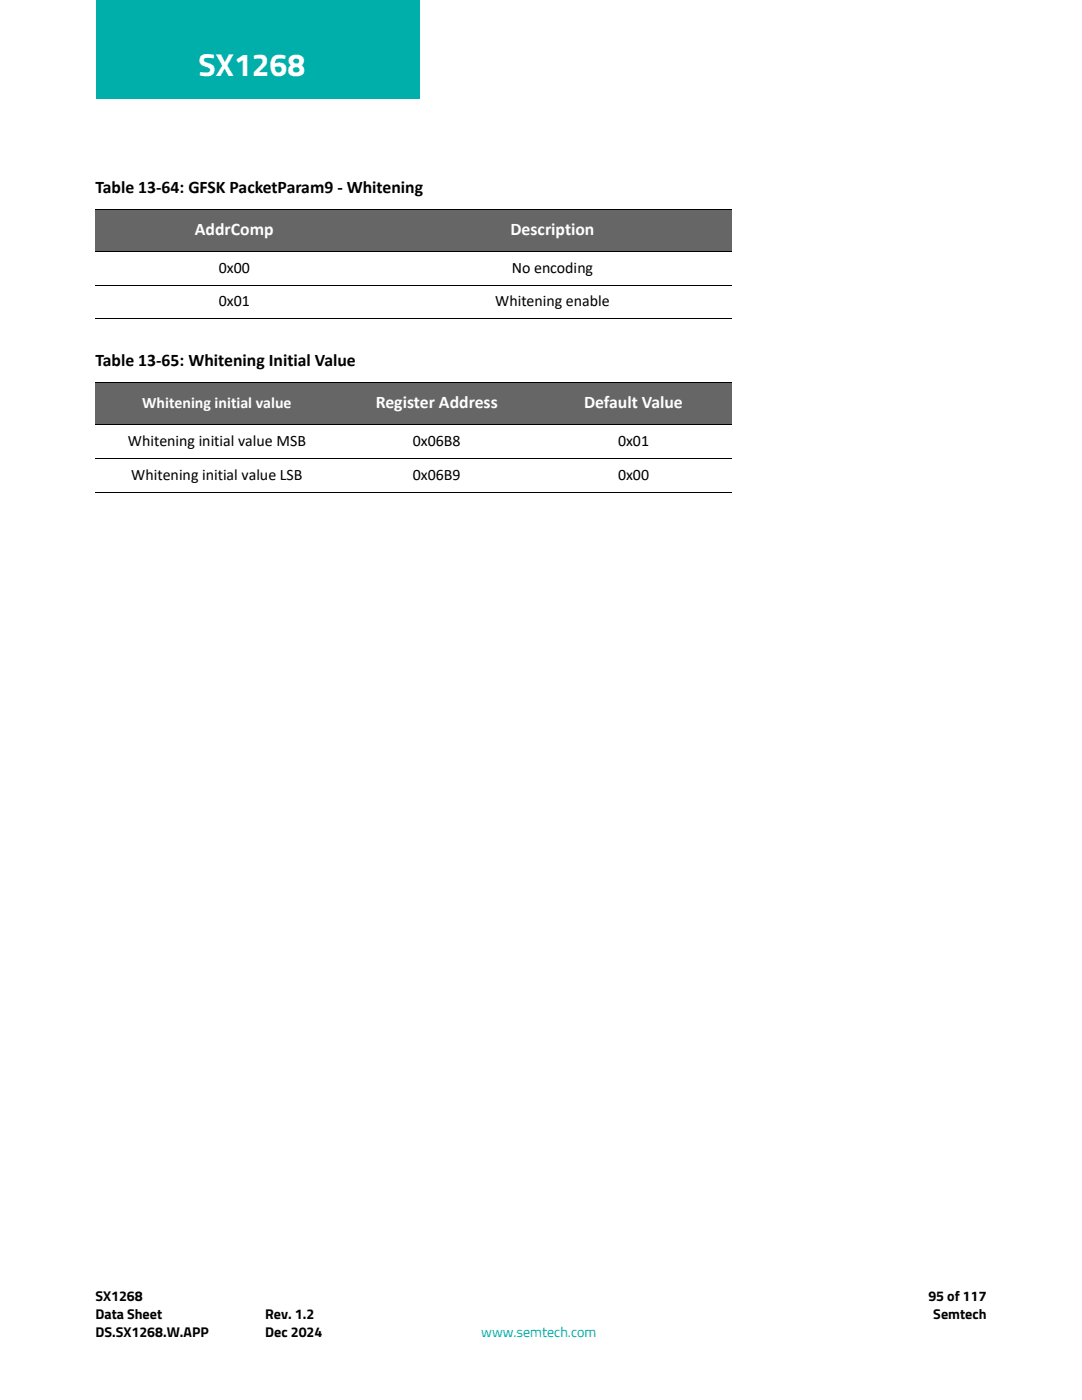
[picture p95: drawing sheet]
<svg xmlns="http://www.w3.org/2000/svg" width="216mm" height="279mm" viewBox="0 0 216 279" stroke-linecap="round" stroke-linejoin="round" font-family="sans-serif">
<defs><g id="words">
<text font-size="6.3" fill="#fff" x="39.6" y="15.1">SX1268</text>
<g font-size="3.5">
<text x="19" y="38.5">Table 13-64: GFSK PacketParam9 - Whitening</text>
<text x="19" y="73">Table 13-65: Whitening Initial Value</text>
</g>
<g font-size="3.5" fill="#fff">
<text x="38.9" y="46.9">AddrComp</text>
<text x="101.9" y="46.9">Description</text>
<text x="75" y="81.5">Register Address</text>
<text x="116.6" y="81.5">Default Value</text>
</g>
<g font-size="3.2">
<text x="43.6" y="54.5">0x00</text>
<text x="102.1" y="54.5">No encoding</text>
<text x="43.6" y="61.2">0x01</text>
<text x="98.8" y="61.2">Whitening enable</text>
<text x="25.5" y="89">Whitening initial value MSB</text>
<text x="82.4" y="89">0x06B8</text>
<text x="123.3" y="89">0x01</text>
<text x="26.2" y="95.7">Whitening initial value LSB</text>
<text x="82.4" y="95.7">0x06B9</text>
<text x="123.3" y="95.7">0x00</text>
</g>
<text font-size="3.2" fill="#fff" x="28.4" y="81.4">Whitening initial value</text>
<g font-size="2.8">
<text x="19" y="259.7">SX1268</text>
<text x="19" y="263.2">Data Sheet</text>
<text x="52.9" y="263.2">Rev. 1.2</text>
<text x="185.2" y="259.7">95 of 117</text>
<text x="186.2" y="263.2">Semtech</text>
<text x="19" y="266.7">DS.SX1268.W.APP</text>
<text x="52.9" y="266.7">Dec 2024</text>
</g>
<text font-size="2.8" fill="#00afaa" x="96" y="266.7">www.semtech.com</text>
</g></defs>
<path d="M19.3 -.1h64.5v19.8h-64.5z" fill="#00afaa"/>
<g fill="#666">
<path d="M19 41.8h55.4v8.4h-55.4z"/>
<path d="M74.4 41.8h71.6v8.4h-71.6z"/>
<path d="M19 76.3h48.5v8.5h-48.5z"/>
<path d="M67.5 76.3h39.3v8.5h-39.3z"/>
<path d="M106.8 76.3h39.2v8.5h-39.2z"/>
</g>
<path d="M19 41.8h127M19 50.2h127M19 56.9h127M19 63.6h127M19 76.3h127M19 84.8h127M19 91.5h127M19 98.2h127" fill="none" stroke="#000" stroke-width=".2"/>
<use href="#words"/>
</svg>
